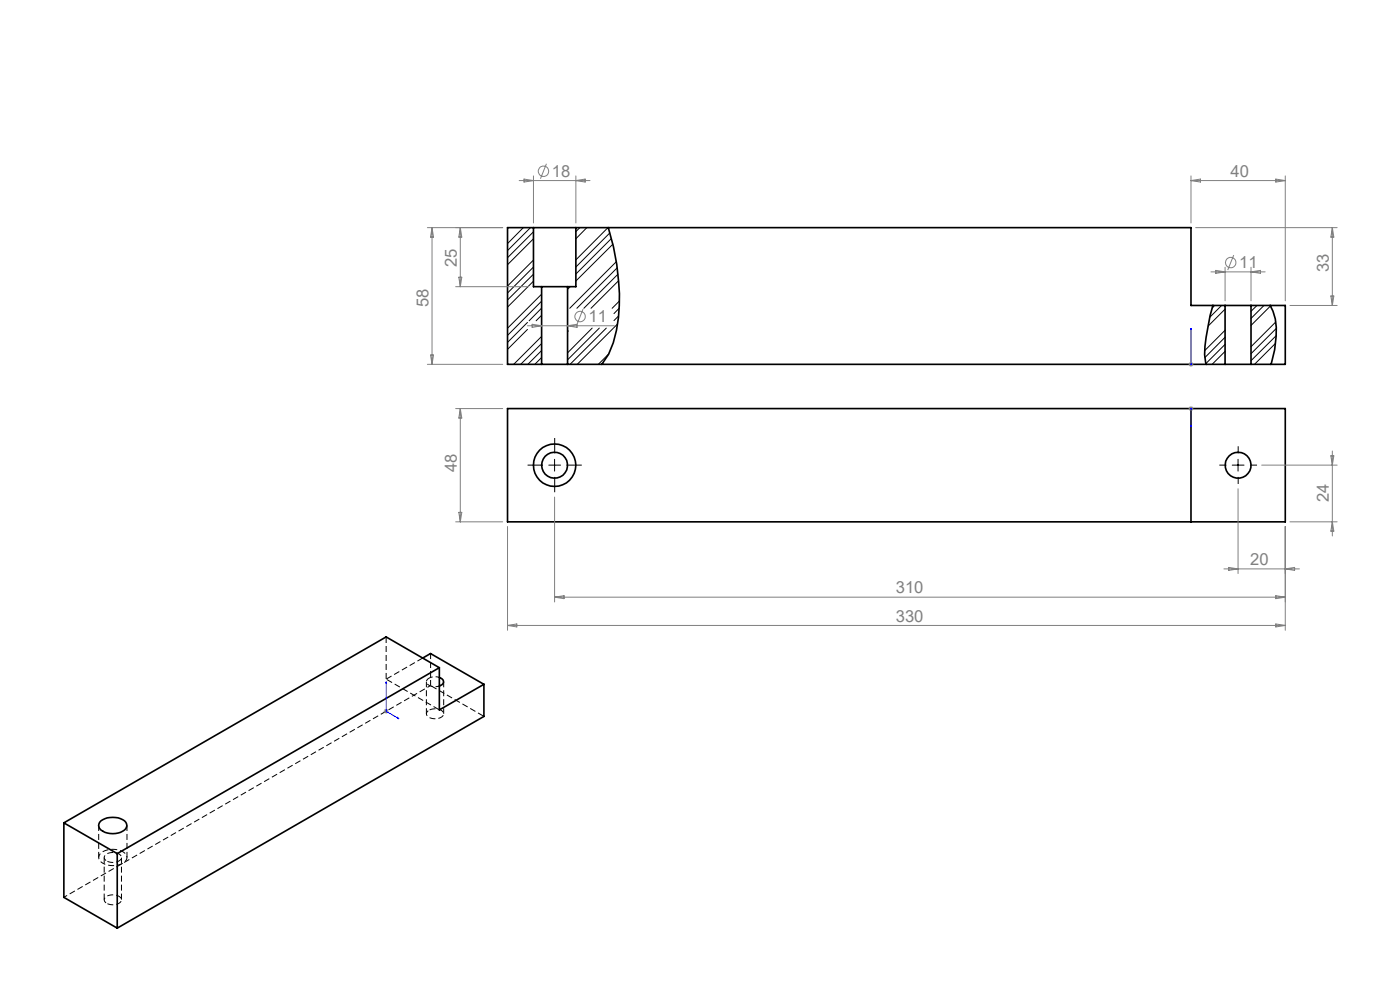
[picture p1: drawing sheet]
<svg xmlns="http://www.w3.org/2000/svg" width="297mm" height="210mm" viewBox="0 0 297 210" stroke-linecap="round" stroke-linejoin="round" font-family="sans-serif">
<defs><g id="words">
<g font-size="3.5" fill="#808080">
<text x="117.1" y="37.5">18</text>
<text x="261" y="37.5">40</text>
<text x="96.9" y="56.7" transform="rotate(-90 96.9 56.7)">25</text>
<text x="262.9" y="56.9">11</text>
<text x="281.9" y="57.7" transform="rotate(-90 281.9 57.7)">33</text>
<text x="90.9" y="65.2" transform="rotate(-90 90.9 65.2)">58</text>
<text x="124.9" y="68.3">11</text>
<text x="96.9" y="100.1" transform="rotate(-90 96.9 100.1)">48</text>
<text x="281.9" y="106.5" transform="rotate(-90 281.9 106.5)">24</text>
<text x="265.2" y="119.9">20</text>
<text x="190" y="125.9">310</text>
<text x="190" y="131.9">330</text>
</g>
</g></defs>
<g fill="none" stroke="#000" stroke-width=".21">
<path d="M111 48.3l-3.3 3.4M112.5 48.3l-4.8 4.9M113.2 55.2l-5.5 5.5M113.2 56.6l-5.5 5.6M113.2 49.2l-5.5 5.5M113.2 58.2l-5.5 5.4M113.2 50.7l-5.5 5.5M113.2 59.6l-5.5 5.5M123 48.3l-.8 .8M124.5 48.3l-2.3 2.4M129 48.3l-6.8 6.8M129.4 49.4l-7.2 7.2"/>
<path d="M129.7 50.6l-7.5 7.5M130 51.8l-7.8 7.8M130.7 55.5l-9.8 9.9M130.9 56.8l-8.5 8.6M131.1 58.2l-7.2 7.2M131.2 59.5l-5.8 5.9M111.9 69.9l-4.2 4.2M111.9 68.4l-4.2 4.2M114.9 62.4l-7.2 7.2M114.9 71.4l-5.9 5.9M114.9 63.9l-7.2 7.2M114.9 72.9l-4.4 4.4"/>
<path d="M114.9 65.4l-2.6 2.6M114.9 74.4l-2.9 2.9M114.9 66.9l-1.2 1.1M114.9 75.8l-1.4 1.5M120.6 70.2l-.2 .2M121 60.8l-.6 .6M125.6 69.6l-5.2 5.3M127.1 69.6l-6.7 6.7M128.6 69.6l-7.7 7.7M129.1 75.1l-2.2 2.2M130.1 69.6l-7.7 7.7M131 68.7l-.8 .8"/>
<path d="M131.2 67l-1 1M131.3 65.4l-1.1 1.1M131.4 63.8l-1.5 1.6M257.7 64.8l-.6 .6M259.2 64.8l-2.6 2.5M259.9 74.5l-2.8 2.8M259.9 70.1l-4.3 4.3M259.9 71.5l-4.3 4.4M259.9 73.1l-4.1 4M259.9 65.6l-3.6 3.6M266.7 64.8l-1.3 1.2M268.1 64.8l-2.7 2.7"/>
<path d="M269.5 64.9l-4.1 4.1M270.6 72.8l-4.5 4.5M270.7 68.3l-5.3 5.2M270.8 69.7l-5.4 5.3M270.8 71.2l-5.4 5.3M116.4 98.7h2.5M117.7 97.4v2.5M261.4 98.7h2.5M262.6 97.4v2.5"/>
</g>
<g fill="none" stroke="#000" stroke-width=".35">
<path d="M113.2 48.3h9M113.2 48.3h-5.5v29h7.2M113.2 48.3v12.5h1.7M122.2 48.3h130.5v16.5h7.2M122.2 48.3v12.5h-1.8M129 48.3a46.7 46.7 0 0 1 1.8 21.8l-.7 2.6-1 2.4-1.4 2.2M114.9 60.8h5.5M114.9 77.3h5.5M114.9 60.8v16.5M120.4 77.3h139.5M120.4 60.8v16.5M257.3 64.8l-.6 2.1a44 44 0 0 0-1.1 8.3l.3 2.1"/>
<path d="M259.9 77.3h5.5M259.9 64.8h5.5M259.9 64.8v12.5M265.4 64.8h7.3v12.5h-7.3M265.4 64.8v12.5M269.5 64.8a10.7 10.7 0 0 1 1.2 6.6l-.3 2.8-.8 3.1M107.7 86.7h165v24h-165zM252.7 86.7v24M89.7 139.6l1.6-1 11.4 6.6M93.2 143.7a.92 .92 0 0 1 .9 .9 .92 .92 0 0 1-.9 .9M93.2 141.6l-68.3 39.5M93.2 141.6v9l9.5-5.4"/>
<path d="M93.2 141.6l-11.3-6.5-68.4 39.4M102.7 145.2v6.8l-77.8 44.9M13.5 174.5l11.4 6.6M13.5 174.5v15.9l11.4 6.5M21.4 174.1a4.4 4.4 0 0 1 5.3 .3 1.28 1.28 0 0 1-.7 1.9 4.2 4.2 0 0 1-4.9-.6 1.16 1.16 0 0 1 .3-1.6zM24.9 181.1v15.8"/>
<circle cx="117.7" cy="98.7" r="2.76"/>
<circle cx="117.7" cy="98.7" r="4.5"/>
<circle cx="262.6" cy="98.7" r="2.74"/>
</g>
<path d="M21.8 183.1a4.3 4.3 0 0 0 4.9-.6 1.39 1.39 0 0 0-1.1-2.1 4.3 4.3 0 0 0-4.4 .8 1.26 1.26 0 0 0 .6 1.9" fill="none" stroke="#000" stroke-width=".21" stroke-dasharray="1.3 .6" stroke-dashoffset=".7" stroke-linecap="butt"/>
<path d="M81.9 144.1l11.3 6.5M91 150.7a.84 .84 0 0 0-.5 .9 .84 .84 0 0 0 .8 .7 2.29 2.29 0 0 0 2.8-.7 1.26 1.26 0 0 0-1.4-1.2h-.9l-.8 .3M102.7 152l-11.4-6.6M22.6 182.6a2.56 2.56 0 0 0 3.1-.4 .99 .99 0 0 0-1-1.3 1.93 1.93 0 0 0-2.6 1l.5 .7M22.6 191.6a2.56 2.56 0 0 0 3.1-.4 .99 .99 0 0 0-1-1.3 1.93 1.93 0 0 0-2.6 1l.5 .7" fill="none" stroke="#000" stroke-width=".21" stroke-dasharray="1.3 .6" stroke-dashoffset="-.2" stroke-linecap="butt"/>
<path d="M13.6 190.3l77.7-44.9" fill="none" stroke="#000" stroke-width=".21" stroke-dasharray="1.3 .6" stroke-dashoffset=".5" stroke-linecap="butt"/>
<path d="M81.9 135.1v9M89.7 139.6l-7.8 4.5M22.1 181.9v9M25.8 190.9v-9" fill="none" stroke="#000" stroke-width=".21" stroke-dasharray="1.3 .6" stroke-linecap="butt"/>
<path d="M91 143.9a.84 .84 0 0 0-.5 .9 .84 .84 0 0 0 .8 .7l.8 .2 1.1-.2M93.2 143.7l-1-.2-1.2 .4" fill="none" stroke="#000" stroke-width=".21" stroke-dasharray="1.3 .6" stroke-dashoffset=".4" stroke-linecap="butt"/>
<path d="M90.5 144.6v6.8M91.3 145.4v-6.8M94.1 151.4v-6.8M20.9 175.1v6.8M26.9 181.9v-6.8" fill="none" stroke="#000" stroke-width=".21" stroke-dasharray="1.3 .6" stroke-dashoffset=".1" stroke-linecap="butt"/>
<g fill="none" stroke="#808080" stroke-width=".21">
<path d="M110.1 38.3h15.1M111.2 38l2 .3-2 .3zM113.2 37.3v10M115.9 34.7l-1.2 3.2M122.2 37.3v10M122.2 38.3l1.9-.3v.6zM252.7 37.3v10M252.7 38.3h20M252.7 38.3l2-.3v.6zM270.7 38l2 .3-2 .3zM272.7 37.3v26.5M90.7 48.3h15.9"/>
<path d="M91.7 48.3l.3 2h-.7zM91.7 48.3v29M97.3 58.8h.7l-.4 2zM97.6 48.3v12.5M97.6 48.3l.4 2h-.7zM253.6 48.3h30.1M256.9 57.7h11.5M257.9 57.4l2 .3-2 .3zM259.9 56.7v7.1M261.7 54.1l-1.2 3.2M265.4 56.7v7.1M265.4 57.7l2-.3v.6z"/>
<path d="M282.6 48.3l.4 2h-.7zM282.6 48.3v16.5M90.7 77.3h15.9M91.3 75.3h.7l-.3 2zM96.7 60.8h15.4M111.9 69.1h18.4M112.9 68.8l2 .3-2 .4zM120.4 69.1l2-.3v.7zM123.7 65.6l-1.3 3.1M252.2 77.3h1M252.3 76.9l.7 .7M252.7 76.8v1"/>
<path d="M253 76.9l-.7 .7M273.6 64.8h10.1M282.3 62.8h.7l-.4 2zM96.7 86.7h9.9M97.6 86.7v24M97.6 86.7l.4 2h-.7zM252.2 86.7h1M252.3 86.3l.7 .7M252.7 86.2v1M253 86.3l-.7 .7M267.7 98.7h16M282.3 96.7h.7l-.4 2z"/>
<path d="M282.6 95.7v18M96.7 110.7h9.9M97.3 108.7h.7l-.4 2zM107.7 111.7v22M117.7 105.4v22.3M262.6 103.7v18M272.7 111.7v22M273.6 110.7h10.1M282.6 110.7l.4 2h-.7zM107.7 132.7h165M107.7 132.7l1.9-.3v.6zM117.7 126.7h155"/>
<path d="M117.7 126.7l2-.3v.6zM259.6 120.7h16.1M260.7 120.4l1.9 .3-1.9 .3zM270.7 126.4l2 .3-2 .3zM270.7 132.4l2 .3-2 .3zM272.7 120.7l1.9-.3v.6zM81.4 150.9h1M81.6 150.5l.7 .7M81.9 150.4v1M82.3 150.5l-.7 .7"/>
<circle cx="115.3" cy="36.3" r="1.12"/>
<circle cx="261.1" cy="55.7" r="1.11"/>
<circle cx="123.1" cy="67.2" r="1.11"/>
</g>
<path d="M252.7 77.2v.2zM252.7 69.6v.4v-.4M252.7 77.3h.1M252.7 69.6v7.7M252.7 90.5v-.3v.3M252.7 86.6v.2zM252.7 86.7h.1M252.7 86.7v3.8M81.9 144.6l.1 .3h-.2zM81.9 144.6v6.3l2.7 1.6M84.3 152.2l.3 .3-.3-.1z" fill="none" stroke="#00f" stroke-width=".21"/>
<path d="M115.2 98.7h-3.3M117.7 96.2v-3.3M120.2 98.7h3.2M260.2 98.7h-1.5M262.7 96.2v-1.5M265.2 98.7h1.5M117.7 101.2v3.2M262.7 101.2v1.5" fill="none" stroke="#000" stroke-width=".21" stroke-dasharray="15.2 1.3 1.3 1.3" stroke-linecap="butt"/>
<g fill="#00f">
<path d="M252.7 77.2v.2zM252.7 69.6v.4z"/>
<path d="M84.3 152.2l.3 .3-.3-.1zM81.9 144.6l.1 .3h-.2z"/>
<path d="M252.7 90.2v.3zM252.7 86.6v.2z"/>
</g>
<use href="#words"/>
</svg>
